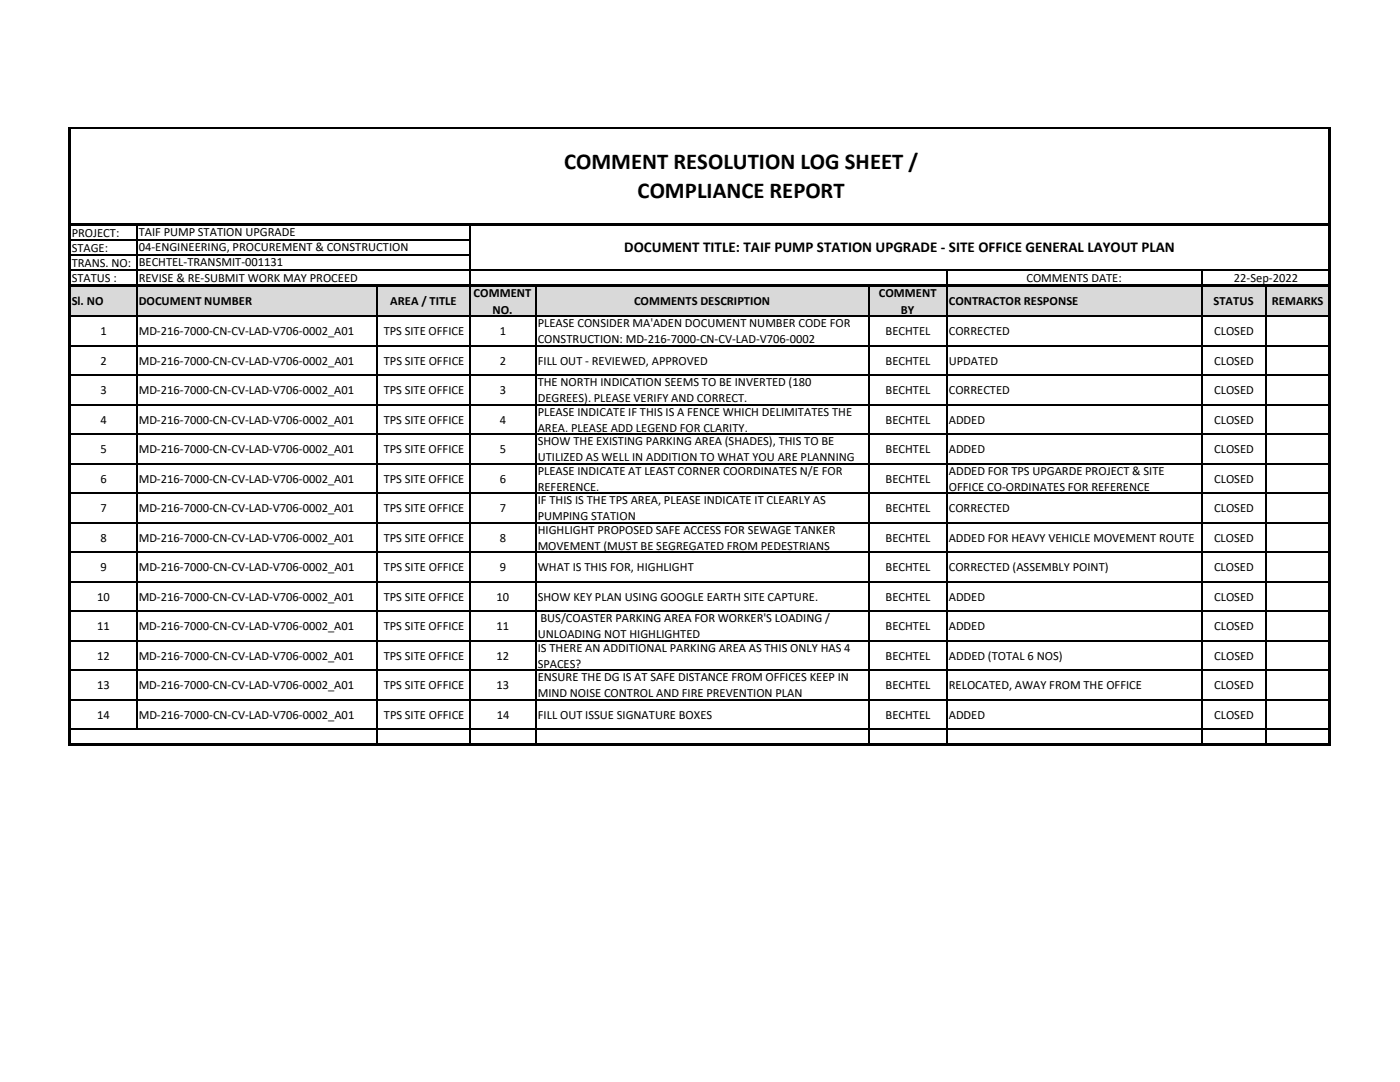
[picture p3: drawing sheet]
<svg xmlns="http://www.w3.org/2000/svg" width="279mm" height="216mm" viewBox="0 0 279 216" stroke-linecap="round" stroke-linejoin="round" font-family="sans-serif">
<defs><g id="words">
<g font-size="4.5">
<text x="112.6" y="33.8">COMMENT RESOLUTION LOG SHEET /</text>
<text x="127.3" y="39.5">COMPLIANCE REPORT</text>
</g>
<text font-size="3" x="124.6" y="50.3">DOCUMENT TITLE: TAIF PUMP STATION UPGRADE ‐ SITE OFFICE GENERAL LAYOUT PLAN</text>
<g font-size="2.5">
<text x="14.3" y="47.2">PROJECT:</text>
<text x="27.7" y="47.2">TAIF PUMP STATION UPGRADE</text>
<text x="14.3" y="50.2">STAGE:</text>
<text x="14.3" y="53.3">TRANS. NO:</text>
<text x="27.7" y="50.2">04‐ENGINEERING, PROCUREMENT &amp; CONSTRUCTION</text>
<text x="27.7" y="53.2">BECHTEL‐TRANSMIT‐001131</text>
<text x="14.3" y="56.3">STATUS :</text>
<text x="27.7" y="56.3">REVISE &amp; RE‐SUBMIT WORK MAY PROCEED</text>
<text x="94.5" y="59.3">COMMENT</text>
<text x="175.4" y="59.3">COMMENT</text>
<text x="204.9" y="56.3">COMMENTS DATE:</text>
<text x="246.3" y="56.2">22‐Sep‐2022</text>
<text x="14.3" y="60.9">Sl. NO</text>
<text x="27.7" y="60.9">DOCUMENT NUMBER</text>
<text x="77.9" y="60.9">AREA / TITLE</text>
<text x="98.3" y="62.6">NO.</text>
<text x="107.3" y="65.3">PLEASE CONSIDER MA'ADEN DOCUMENT NUMBER CODE FOR</text>
<text x="126.5" y="60.9">COMMENTS DESCRIPTION</text>
<text x="179.8" y="62.6">BY</text>
<text x="189.4" y="60.9">CONTRACTOR RESPONSE</text>
<text x="242.2" y="60.9">STATUS</text>
<text x="253.8" y="60.9">REMARKS</text>
<text x="20" y="66.9">1</text>
<text x="27.7" y="66.9">MD‐216‐7000‐CN‐CV‐LAD‐V706‐0002_A01</text>
<text x="76.6" y="66.9">TPS SITE OFFICE</text>
<text x="99.7" y="66.9">1</text>
<text x="107.3" y="68.5">CONSTRUCTION: MD‐216‐7000‐CN‐CV‐LAD‐V706‐0002</text>
<text x="176.7" y="66.9">BECHTEL</text>
<text x="189.4" y="66.9">CORRECTED</text>
<text x="242.3" y="66.9">CLOSED</text>
<text x="20" y="72.8">2</text>
<text x="27.7" y="72.8">MD‐216‐7000‐CN‐CV‐LAD‐V706‐0002_A01</text>
<text x="76.6" y="72.8">TPS SITE OFFICE</text>
<text x="99.8" y="72.8">2</text>
<text x="107.3" y="77">THE NORTH INDICATION SEEMS TO BE INVERTED (180</text>
<text x="107.3" y="72.8">FILL OUT ‐ REVIEWED, APPROVED</text>
<text x="176.7" y="72.8">BECHTEL</text>
<text x="189.3" y="72.8">UPDATED</text>
<text x="242.3" y="72.8">CLOSED</text>
<text x="20" y="78.7">3</text>
<text x="27.7" y="78.7">MD‐216‐7000‐CN‐CV‐LAD‐V706‐0002_A01</text>
<text x="76.6" y="78.7">TPS SITE OFFICE</text>
<text x="99.7" y="78.7">3</text>
<text x="107.3" y="82.9">PLEASE INDICATE IF THIS IS A FENCE WHICH DELIMITATES THE</text>
<text x="107.3" y="80.3">DEGREES). PLEASE VERIFY AND CORRECT.</text>
<text x="176.7" y="78.7">BECHTEL</text>
<text x="189.4" y="78.7">CORRECTED</text>
<text x="242.3" y="78.7">CLOSED</text>
<text x="20" y="84.5">4</text>
<text x="27.7" y="84.5">MD‐216‐7000‐CN‐CV‐LAD‐V706‐0002_A01</text>
<text x="76.6" y="84.5">TPS SITE OFFICE</text>
<text x="99.7" y="84.5">4</text>
<text x="107.3" y="86.2">AREA. PLEASE ADD LEGEND FOR CLARITY.</text>
<text x="107.3" y="88.8">SHOW THE EXISTING PARKING AREA (SHADES), THIS TO BE</text>
<text x="176.7" y="84.5">BECHTEL</text>
<text x="189.4" y="84.5">ADDED</text>
<text x="242.3" y="84.5">CLOSED</text>
<text x="20" y="90.4">5</text>
<text x="27.7" y="90.4">MD‐216‐7000‐CN‐CV‐LAD‐V706‐0002_A01</text>
<text x="76.6" y="90.4">TPS SITE OFFICE</text>
<text x="99.7" y="90.4">5</text>
<text x="107.3" y="92.1">UTILIZED AS WELL IN ADDITION TO WHAT YOU ARE PLANNING</text>
<text x="107.3" y="94.7">PLEASE INDICATE AT LEAST CORNER COORDINATES N/E FOR</text>
<text x="176.7" y="90.4">BECHTEL</text>
<text x="189.4" y="90.4">ADDED</text>
<text x="189.4" y="94.7">ADDED FOR TPS UPGARDE PROJECT &amp; SITE</text>
<text x="242.3" y="90.4">CLOSED</text>
<text x="20" y="96.3">6</text>
<text x="27.7" y="96.3">MD‐216‐7000‐CN‐CV‐LAD‐V706‐0002_A01</text>
<text x="76.6" y="96.3">TPS SITE OFFICE</text>
<text x="99.7" y="96.3">6</text>
<text x="107.3" y="100.6">IF THIS IS THE TPS AREA, PLEASE INDICATE IT CLEARLY AS</text>
<text x="107.3" y="98">REFERENCE.</text>
<text x="176.7" y="96.3">BECHTEL</text>
<text x="189.4" y="98">OFFICE CO‐ORDINATES FOR REFERENCE</text>
<text x="242.3" y="96.3">CLOSED</text>
<text x="20" y="102.2">7</text>
<text x="27.7" y="102.2">MD‐216‐7000‐CN‐CV‐LAD‐V706‐0002_A01</text>
<text x="76.6" y="102.2">TPS SITE OFFICE</text>
<text x="99.7" y="102.2">7</text>
<text x="107.3" y="103.8">PUMPING STATION</text>
<text x="107.3" y="106.5">HIGHLIGHT PROPOSED SAFE ACCESS FOR SEWAGE TANKER</text>
<text x="176.7" y="102.2">BECHTEL</text>
<text x="189.4" y="102.2">CORRECTED</text>
<text x="242.3" y="102.2">CLOSED</text>
<text x="20" y="108.1">8</text>
<text x="20" y="114">9</text>
<text x="27.7" y="108.1">MD‐216‐7000‐CN‐CV‐LAD‐V706‐0002_A01</text>
<text x="27.7" y="114">MD‐216‐7000‐CN‐CV‐LAD‐V706‐0002_A01</text>
<text x="76.6" y="108.1">TPS SITE OFFICE</text>
<text x="76.6" y="114">TPS SITE OFFICE</text>
<text x="99.7" y="108.1">8</text>
<text x="99.8" y="114">9</text>
<text x="107.3" y="109.7">MOVEMENT (MUST BE SEGREGATED FROM PEDESTRIANS</text>
<text x="107.3" y="114">WHAT IS THIS FOR, HIGHLIGHT</text>
<text x="176.7" y="114">BECHTEL</text>
<text x="176.7" y="108.1">BECHTEL</text>
<text x="189.3" y="108.1">ADDED FOR HEAVY VEHICLE MOVEMENT ROUTE</text>
<text x="189.4" y="114">CORRECTED (ASSEMBLY POINT)</text>
<text x="242.3" y="114">CLOSED</text>
<text x="242.3" y="108.1">CLOSED</text>
<text x="19.4" y="119.8">10</text>
<text x="27.7" y="119.8">MD‐216‐7000‐CN‐CV‐LAD‐V706‐0002_A01</text>
<text x="76.6" y="119.8">TPS SITE OFFICE</text>
<text x="99.1" y="119.8">10</text>
<text x="107.3" y="119.8">SHOW KEY PLAN USING GOOGLE EARTH SITE CAPTURE.</text>
<text x="176.7" y="119.8">BECHTEL</text>
<text x="189.4" y="119.8">ADDED</text>
<text x="242.3" y="119.8">CLOSED</text>
<text x="19.4" y="125.7">11</text>
<text x="27.7" y="125.7">MD‐216‐7000‐CN‐CV‐LAD‐V706‐0002_A01</text>
<text x="76.6" y="125.7">TPS SITE OFFICE</text>
<text x="99.1" y="125.7">11</text>
<text x="107.9" y="124.1">BUS/COASTER PARKING AREA FOR WORKER'S LOADING /</text>
<text x="176.7" y="125.7">BECHTEL</text>
<text x="189.4" y="125.7">ADDED</text>
<text x="242.3" y="125.7">CLOSED</text>
<text x="19.4" y="131.6">12</text>
<text x="27.7" y="131.6">MD‐216‐7000‐CN‐CV‐LAD‐V706‐0002_A01</text>
<text x="76.6" y="131.6">TPS SITE OFFICE</text>
<text x="99.1" y="131.6">12</text>
<text x="107.3" y="127.4">UNLOADING NOT HIGHLIGHTED</text>
<text x="107.3" y="130">IS THERE AN ADDITIONAL PARKING AREA AS THIS ONLY HAS 4</text>
<text x="176.7" y="131.6">BECHTEL</text>
<text x="189.4" y="131.6">ADDED (TOTAL 6 NOS)</text>
<text x="242.3" y="131.6">CLOSED</text>
<text x="19.4" y="137.5">13</text>
<text x="27.7" y="137.5">MD‐216‐7000‐CN‐CV‐LAD‐V706‐0002_A01</text>
<text x="76.6" y="137.5">TPS SITE OFFICE</text>
<text x="99.1" y="137.5">13</text>
<text x="107.3" y="133.3">SPACES?</text>
<text x="107.3" y="135.9">ENSURE THE DG IS AT SAFE DISTANCE FROM OFFICES KEEP IN</text>
<text x="176.7" y="137.5">BECHTEL</text>
<text x="189.4" y="137.5">RELOCATED, AWAY FROM THE OFFICE</text>
<text x="242.3" y="137.5">CLOSED</text>
<text x="19.4" y="143.4">14</text>
<text x="27.7" y="143.4">MD‐216‐7000‐CN‐CV‐LAD‐V706‐0002_A01</text>
<text x="76.6" y="143.4">TPS SITE OFFICE</text>
<text x="99.1" y="143.4">14</text>
<text x="107.3" y="139.1">MIND NOISE CONTROL AND FIRE PREVENTION PLAN</text>
<text x="107.3" y="143.4">FILL OUT ISSUE SIGNATURE BOXES</text>
<text x="176.8" y="143.4">BECHTEL</text>
<text x="189.4" y="143.4">ADDED</text>
<text x="242.3" y="143.4">CLOSED</text>
</g>
</g></defs>
<path d="M14 57.1h251.4v6h-251.4z" fill="#d9d9d9"/>
<g fill="none" stroke="#000" stroke-width=".21">
<path d="M14.1 47.9h79.7M14.1 50.9h79.7M14.1 53.9h251M27.2 45.1v11.8M27.2 57.3v88.3M75.3 57.3v91.1M93.7 45.1v11.8M93.7 57.3v91.1M106.9 57.3v91.1M173.3 57.3v91.1M188.9 54v2.9M188.9 57.3v91.1"/>
<path d="M239.8 54v2.9M239.8 57.3v91.1M252.6 57.3v91.1M14.1 63.1h251M14.1 69h251M14.1 74.9h251M14.1 80.8h251M14.1 86.6h251M14.1 92.5h251M14.1 98.4h251M14.1 104.3h251M14.1 110.2h251"/>
<path d="M14.1 116.1h251M14.1 121.9h251M14.1 127.8h251M14.1 133.7h251M14.1 139.6h251M14.1 145.5h251"/>
</g>
<path d="M13.8 25.4v123.4M265.3 25.7v123.1M14.1 44.9h251.5M14.1 57.1h251.5M14.1 148.6h251.5" fill="none" stroke="#000" stroke-width=".42"/>
<path d="M14.1 25.6h251.5" fill="none" stroke="#000" stroke-width=".34"/>
<use href="#words"/>
</svg>
